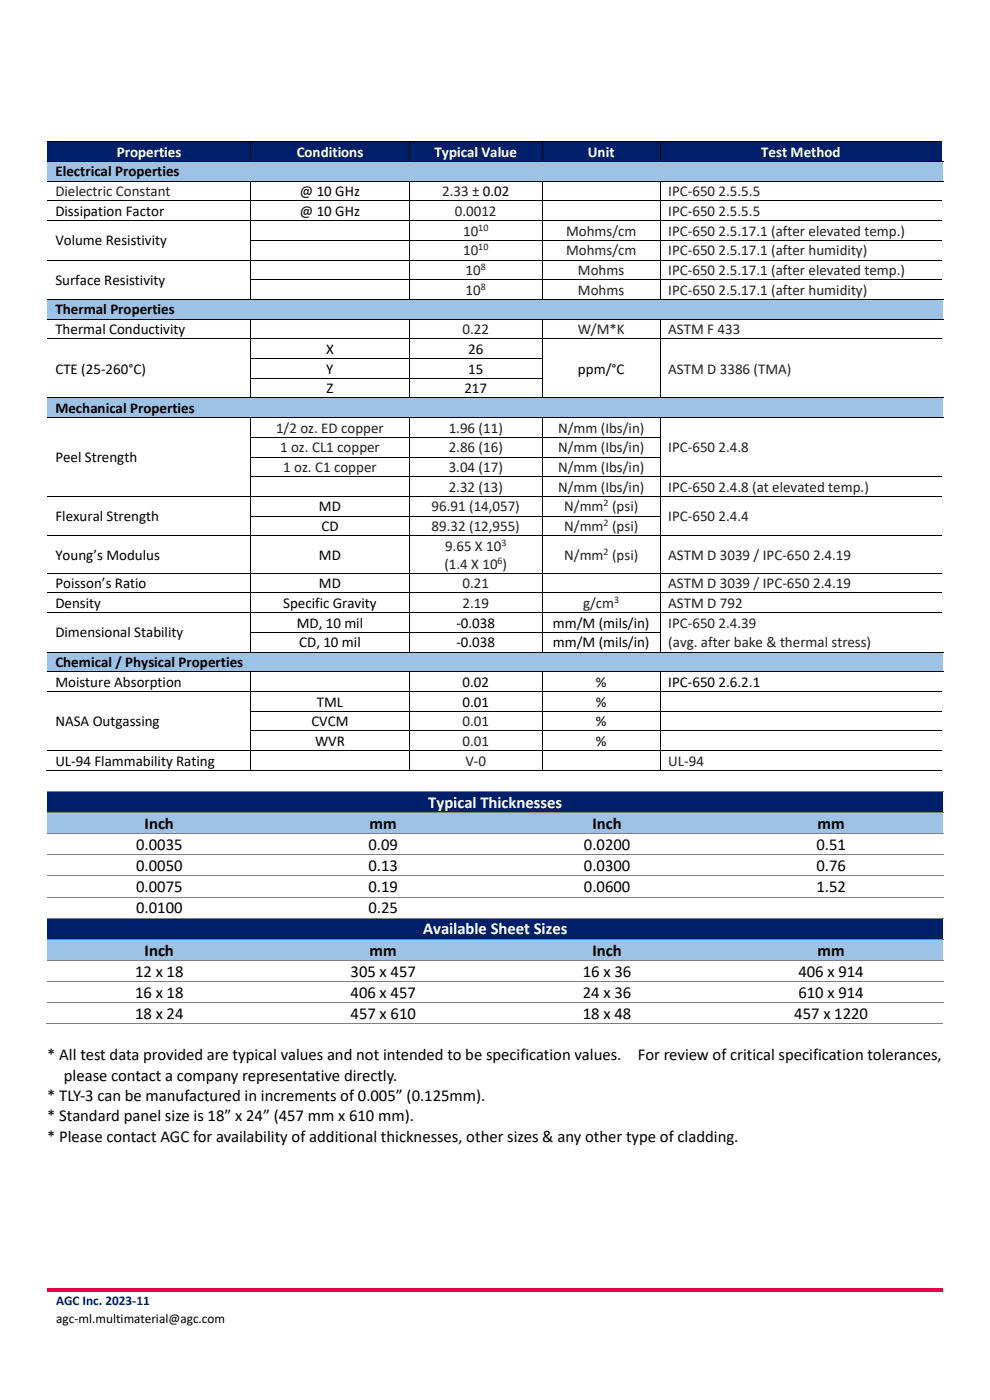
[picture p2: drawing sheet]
<svg xmlns="http://www.w3.org/2000/svg" width="210mm" height="297mm" viewBox="0 0 210 297" stroke-linecap="round" stroke-linejoin="round" font-family="sans-serif">
<defs><g id="words">
<g font-size="3.5" fill="#fff">
<text x="90.8" y="171.3">Typical Thicknesses</text>
<text x="89.7" y="198.2">Available Sheet Sizes</text>
</g>
<g font-size="3.5">
<text x="30.7" y="175.8">Inch</text>
<text x="78.4" y="175.8">mm</text>
<text x="125.7" y="175.8">Inch</text>
<text x="173.4" y="175.8">mm</text>
<text x="28.9" y="180.3">0.0035</text>
<text x="28.9" y="184.8">0.0050</text>
<text x="78.2" y="180.3">0.09</text>
<text x="78.2" y="184.8">0.13</text>
<text x="123.9" y="180.3">0.0200</text>
<text x="123.9" y="184.8">0.0300</text>
<text x="173.2" y="180.3">0.51</text>
<text x="173.2" y="184.8">0.76</text>
<text x="28.9" y="189.3">0.0075</text>
<text x="78.2" y="189.3">0.19</text>
<text x="123.9" y="189.3">0.0600</text>
<text x="173.2" y="189.3">1.52</text>
<text x="28.9" y="193.8">0.0100</text>
<text x="78.2" y="193.8">0.25</text>
<text x="30.7" y="202.7">Inch</text>
<text x="78.4" y="202.7">mm</text>
<text x="125.7" y="202.7">Inch</text>
<text x="173.4" y="202.7">mm</text>
<text x="28.6" y="207.2">12 x 18</text>
<text x="74.4" y="207.2">305 x 457</text>
<text x="123.6" y="207.2">16 x 36</text>
<text x="169.4" y="207.2">406 x 914</text>
<text x="28.6" y="211.7">16 x 18</text>
<text x="74.4" y="211.7">406 x 457</text>
<text x="123.6" y="211.7">24 x 36</text>
<text x="169.4" y="211.7">610 x 914</text>
<text x="28.6" y="216.2">18 x 24</text>
<text x="74.4" y="216.2">457 x 610</text>
<text x="123.6" y="216.2">18 x 48</text>
<text x="168.5" y="216.2">457 x 1220</text>
<text x="10" y="225">* All test data provided are typical values and not intended to be specification values.</text>
<text x="135.3" y="225">For review of critical specification tolerances,</text>
<text x="10" y="233.6">* TLY-3 can be manufactured in increments of 0.005” (0.125mm).</text>
<text x="13.5" y="229.3">please contact a company representative directly.</text>
<text x="10" y="237.9">* Standard panel size is 18” x 24” (457 mm x 610 mm).</text>
<text x="10" y="242.2">* Please contact AGC for availability of additional thicknesses, other sizes &amp; any other type of cladding.</text>
</g>
<g font-size="3.2" fill="#fff">
<text x="24.8" y="33.3">Properties</text>
<text x="62.9" y="33.3">Conditions</text>
<text x="92.2" y="33.3">Typical Value</text>
<text x="124.7" y="33.3">Unit</text>
<text x="161.5" y="33.3">Test Method</text>
</g>
<g font-size="3.2">
<text x="11.7" y="37.4">Electrical Properties</text>
<text x="63.6" y="41.6">@ 10 GHz</text>
<text x="11.7" y="45.8">Dissipation Factor</text>
<text x="63.6" y="45.8">@ 10 GHz</text>
<text x="11.7" y="52.1">Volume Resistivity</text>
<text x="11.7" y="60.4">Surface Resistivity</text>
<text x="11.7" y="66.7">Thermal Properties</text>
<text x="11.7" y="70.9">Thermal Conductivity</text>
<text x="69.2" y="75.1">X</text>
<text x="99.3" y="75.1">26</text>
<text x="11.7" y="79.3">CTE (25-260°C)</text>
<text x="69.2" y="79.3">Y</text>
<text x="69.3" y="83.4">Z</text>
<text x="98.5" y="83.4">217</text>
<text x="99.3" y="79.3">15</text>
<text x="122.6" y="79.3">ppm/°C</text>
<text x="11.7" y="87.6">Mechanical Properties</text>
<text x="11.7" y="98.1">Peel Strength</text>
<text x="11.7" y="110.6">Flexural Strength</text>
<text x="67.7" y="108.5">MD</text>
<text x="68.2" y="112.7">CD</text>
<text x="11.7" y="118.8">Young’s Modulus</text>
<text x="67.7" y="118.8">MD</text>
<text x="11.7" y="124.8">Poisson’s Ratio</text>
<text x="67.7" y="124.8">MD</text>
<text x="11.7" y="129">Density</text>
<text x="60.1" y="129">Specific Gravity</text>
<text x="11.7" y="135.2">Dimensional Stability</text>
<text x="63" y="133.2">MD, 10 mil</text>
<text x="63.5" y="137.3">CD, 10 mil</text>
<text x="96.8" y="133.2">-0.038</text>
<text x="96.8" y="137.3">-0.038</text>
<text x="117.3" y="133.2">mm/M (mils/in)</text>
<text x="117.3" y="137.3">mm/M (mils/in)</text>
<text x="11.7" y="141.5">Chemical / Physical Properties</text>
<text x="11.7" y="145.7">Moisture Absorption</text>
<text x="67.2" y="149.9">TML</text>
<text x="98.1" y="145.7">0.02</text>
<text x="98.1" y="149.9">0.01</text>
<text x="126.4" y="145.7">%</text>
<text x="126.4" y="149.9">%</text>
<text x="141.8" y="145.7">IPC-650 2.6.2.1</text>
<text x="11.7" y="154.1">NASA Outgassing</text>
<text x="66" y="154.1">CVCM</text>
<text x="126.4" y="154.1">%</text>
<text x="66.8" y="158.3">WVR</text>
<text x="126.4" y="158.3">%</text>
<text x="11.7" y="162.4">UL-94 Flammability Rating</text>
</g>
<g font-size="3.2" fill="#231f20">
<text x="11.7" y="41.6">Dielectric Constant</text>
<text x="93.8" y="41.6">2.33 ± 0.02</text>
<text x="141.8" y="41.6">IPC-650 2.5.5.5</text>
<text x="96.5" y="45.8">0.0012</text>
<text x="141.8" y="45.8">IPC-650 2.5.5.5</text>
<text x="98.2" y="50">10</text>
<text x="120.1" y="50">Mohms/cm</text>
<text x="141.8" y="50">IPC-650 2.5.17.1 (after elevated temp.)</text>
<text x="98.2" y="54.2">10</text>
<text x="98.8" y="58.3">10</text>
<text x="120.1" y="54.2">Mohms/cm</text>
<text x="122.6" y="58.3">Mohms</text>
<text x="141.8" y="54.2">IPC-650 2.5.17.1 (after humidity)</text>
<text x="141.8" y="58.3">IPC-650 2.5.17.1 (after elevated temp.)</text>
<text x="98.8" y="62.5">10</text>
<text x="122.6" y="62.5">Mohms</text>
<text x="141.8" y="62.5">IPC-650 2.5.17.1 (after humidity)</text>
<text x="98.1" y="70.9">0.22</text>
<text x="122.5" y="70.9">W/M*K</text>
<text x="141.8" y="70.9">ASTM F 433</text>
<text x="141.8" y="79.3">ASTM D 3386 (TMA)</text>
<text x="58.6" y="91.8">1/2 oz. ED copper</text>
<text x="59.4" y="96">1 oz. CL1 copper</text>
<text x="95.2" y="91.8">1.96 (11)</text>
<text x="95.2" y="96">2.86 (16)</text>
<text x="118.4" y="91.8">N/mm (Ibs/in)</text>
<text x="118.4" y="96">N/mm (Ibs/in)</text>
<text x="141.8" y="96">IPC-650 2.4.8</text>
<text x="60.1" y="100.1">1 oz. C1 copper</text>
<text x="95.2" y="100.1">3.04 (17)</text>
<text x="118.4" y="100.1">N/mm (Ibs/in)</text>
<text x="95.2" y="104.3">2.32 (13)</text>
<text x="118.4" y="104.3">N/mm (Ibs/in)</text>
<text x="141.8" y="104.3">IPC-650 2.4.8 (at elevated temp.)</text>
<text x="91.6" y="108.5">96.91 (14,057)</text>
<text x="91.6" y="112.7">89.32 (12,955)</text>
<text x="119.7" y="108.5">N/mm (psi)</text>
<text x="119.7" y="112.7">N/mm (psi)</text>
<text x="141.8" y="110.6">IPC-650 2.4.4</text>
<text x="94.4" y="116.8">9.65 X 10</text>
<text x="119.7" y="118.8">N/mm (psi)</text>
<text x="141.8" y="118.8">ASTM D 3039 / IPC-650 2.4.19</text>
<text x="94.3" y="120.7">(1.4 X 10 )</text>
<text x="98.1" y="124.8">0.21</text>
<text x="141.8" y="124.8">ASTM D 3039 / IPC-650 2.4.19</text>
<text x="98.1" y="129">2.19</text>
<text x="123.7" y="129">g/cm</text>
<text x="141.8" y="129">ASTM D 792</text>
<text x="141.8" y="133.3">IPC-650 2.4.39</text>
<text x="141.8" y="137.2">(avg. after bake &amp; thermal stress)</text>
<text x="98.1" y="154.1">0.01</text>
<text x="98.1" y="158.3">0.01</text>
<text x="98.7" y="162.4">V-0</text>
<text x="141.8" y="162.4">UL-94</text>
</g>
<text font-size="2.8" fill="#001f6b" x="11.9" y="276.8">AGC Inc. 2023-11</text>
<text font-size="2.8" x="11.9" y="280.8">agc-ml.multimaterial@agc.com</text>
<g font-size="2.1" fill="#231f20">
<text x="101.5" y="48.9">10</text>
<text x="101.5" y="53.1">10</text>
<text x="102" y="57.3">8</text>
<text x="102" y="61.5">8</text>
<text x="128.1" y="107.4">2</text>
<text x="128.1" y="111.6">2</text>
<text x="105.6" y="119.6">6</text>
<text x="106.4" y="115.7">3</text>
<text x="128.1" y="117.7">2</text>
<text x="130.3" y="127.9">3</text>
</g>
</g></defs>
<g fill="#001f6b">
<path d="M10 30.2h43.1v4h-43.1z" fill-rule="evenodd"/>
<path d="M11.7 30.2h39.8v3.9h-39.8z" fill-rule="evenodd"/>
<path d="M53.2 30.2h33.5v4h-33.5z" fill-rule="evenodd"/>
<path d="M55 30.2h30v3.9h-30z" fill-rule="evenodd"/>
<path d="M86.8 30.2h28.2v4h-28.2z" fill-rule="evenodd"/>
<path d="M88.5 30.2h24.8v3.9h-24.8z" fill-rule="evenodd"/>
<path d="M115.1 30.2h24.8v4h-24.8z" fill-rule="evenodd"/>
<path d="M116.8 30.2h21.5v3.9h-21.5z" fill-rule="evenodd"/>
<path d="M140 30.2h59.8v4h-59.8z" fill-rule="evenodd"/>
<path d="M141.8 30.2h56.2v3.9h-56.2z" fill-rule="evenodd"/>
</g>
<path d="M10 30.1h43.2M53.2 30.2v4M53.3 30.1h33.4M86.8 30.2v4M86.9 30.1h28.1M115.1 30.2v4M115.2 30.1h24.7M140 30.2v4M140.1 30.1h59.7" fill="none" stroke="#000" stroke-width=".21"/>
<g fill="#000">
<path d="M53.2 30h.1v.2h-.1z" fill-rule="evenodd"/>
<path d="M86.7 30h.2v.2h-.2z" fill-rule="evenodd"/>
<path d="M115 30h.2v.2h-.2z" fill-rule="evenodd"/>
<path d="M139.9 30h.2v.2h-.2z" fill-rule="evenodd"/>
</g>
<g fill="#9cc2e5">
<path d="M10 34.4h190v4h-190z" fill-rule="evenodd"/>
<path d="M11.7 34.4h186.6v3.9h-186.6z" fill-rule="evenodd"/>
</g>
<g fill="none" stroke="#000" stroke-width=".21">
<path d="M10 34.2h43.2M10 38.4h43.2M53.2 38.5v4M53.3 34.2h33.4M53.3 38.4h33.4M86.8 38.5v4M86.9 34.2h28.1M86.9 38.4h28.1M115.1 38.5v4M115.2 34.2h24.7M115.2 38.4h24.7M140 38.5v4"/>
<path d="M140.1 34.2h59.7M140.1 38.4h59.7M10 42.6h43.2M10 46.8h43.2M10 55.2h43.2M53.2 42.7v4M53.2 46.9v4M53.2 51.1v4M53.2 55.3v4M53.2 59.4v4M53.3 42.6h33.4M53.3 46.8h33.4"/>
<path d="M53.3 51h33.4M53.3 55.2h33.4M53.3 59.3h33.4M86.8 42.7v4M86.8 46.9v4M86.8 51.1v4M86.8 55.3v4M86.8 59.4v4M86.9 42.6h28.1M86.9 46.8h28.1M86.9 51h28.1M86.9 55.2h28.1"/>
<path d="M86.9 59.3h28.1M115.1 42.7v4M115.1 46.9v4M115.1 51.1v4M115.1 55.3v4M115.1 59.4v4M115.2 42.6h24.7M115.2 46.8h24.7M115.2 51h24.7M115.2 55.2h24.7M115.2 59.3h24.7M140 42.7v4"/>
<path d="M140 46.9v4M140 51.1v4M140 55.3v4M140 59.4v4M140.1 42.6h59.7M140.1 46.8h59.7M140.1 51h59.7M140.1 55.2h59.7M140.1 59.3h59.7"/>
</g>
<g fill="#000">
<path d="M53.2 34.2h.1v.1h-.1z" fill-rule="evenodd"/>
<path d="M53.2 38.4h.1v.1h-.1z" fill-rule="evenodd"/>
<path d="M86.7 34.2h.2v.1h-.2z" fill-rule="evenodd"/>
<path d="M86.7 38.4h.2v.1h-.2z" fill-rule="evenodd"/>
<path d="M115 34.2h.2v.1h-.2z" fill-rule="evenodd"/>
<path d="M115 38.4h.2v.1h-.2z" fill-rule="evenodd"/>
<path d="M139.9 34.2h.2v.1h-.2z" fill-rule="evenodd"/>
<path d="M139.9 38.4h.2v.1h-.2z" fill-rule="evenodd"/>
<path d="M199.8 34.2h.1v.1h-.1z" fill-rule="evenodd"/>
<path d="M199.8 38.4h.1v.1h-.1z" fill-rule="evenodd"/>
<path d="M199.9 34.2l.1 .1z" fill-rule="evenodd"/>
<path d="M199.9 38.4l.1 .1z" fill-rule="evenodd"/>
<path d="M200 34.2h.2v.1h-.2z" fill-rule="evenodd"/>
<path d="M200 38.4h.2v.1h-.2z" fill-rule="evenodd"/>
<path d="M53.2 42.5h.1v.2h-.1z" fill-rule="evenodd"/>
<path d="M53.2 46.7h.1v.2h-.1z" fill-rule="evenodd"/>
<path d="M53.2 50.9h.1v.2h-.1z" fill-rule="evenodd"/>
<path d="M53.2 55.1h.1v.2h-.1z" fill-rule="evenodd"/>
<path d="M53.2 59.3h.1v.1h-.1z" fill-rule="evenodd"/>
<path d="M86.7 42.5h.2v.2h-.2z" fill-rule="evenodd"/>
<path d="M86.7 46.7h.2v.2h-.2z" fill-rule="evenodd"/>
<path d="M86.7 50.9h.2v.2h-.2z" fill-rule="evenodd"/>
<path d="M86.7 55.1h.2v.2h-.2z" fill-rule="evenodd"/>
<path d="M86.7 59.3h.2v.1h-.2z" fill-rule="evenodd"/>
<path d="M115 42.5h.2v.2h-.2z" fill-rule="evenodd"/>
<path d="M115 46.7h.2v.2h-.2z" fill-rule="evenodd"/>
<path d="M115 50.9h.2v.2h-.2z" fill-rule="evenodd"/>
<path d="M115 55.1h.2v.2h-.2z" fill-rule="evenodd"/>
<path d="M115 59.3h.2v.1h-.2z" fill-rule="evenodd"/>
<path d="M139.9 42.5h.2v.2h-.2z" fill-rule="evenodd"/>
<path d="M139.9 46.7h.2v.2h-.2z" fill-rule="evenodd"/>
<path d="M139.9 50.9h.2v.2h-.2z" fill-rule="evenodd"/>
<path d="M139.9 55.1h.2v.2h-.2z" fill-rule="evenodd"/>
<path d="M139.9 59.3h.2v.1h-.2z" fill-rule="evenodd"/>
</g>
<g fill="#9cc2e5">
<path d="M10 63.6h190v4h-190z" fill-rule="evenodd"/>
<path d="M11.7 63.7h186.6v3.8h-186.6z" fill-rule="evenodd"/>
</g>
<path d="M10 63.5h43.2M53.3 63.5h33.4M86.9 63.5h28.1M115.2 63.5h24.7M140.1 63.5h59.7" fill="none" stroke="#000" stroke-width=".21"/>
<g fill="#000">
<path d="M53.2 63.4h.1v.2h-.1z" fill-rule="evenodd"/>
<path d="M86.7 63.4h.2v.2h-.2z" fill-rule="evenodd"/>
<path d="M115 63.4h.2v.2h-.2z" fill-rule="evenodd"/>
<path d="M139.9 63.4h.2v.2h-.2z" fill-rule="evenodd"/>
<path d="M199.8 63.4h.1v.2h-.1z" fill-rule="evenodd"/>
<path d="M199.9 63.4l.1 .2z" fill-rule="evenodd"/>
<path d="M200 63.4h.2v.2h-.2z" fill-rule="evenodd"/>
</g>
<g fill="#fff">
<path d="M10 67.8h43.1v4h-43.1z" fill-rule="evenodd"/>
<path d="M11.7 67.9h39.8v3.8h-39.8z" fill-rule="evenodd"/>
<path d="M53.2 67.8h33.5v4h-33.5z" fill-rule="evenodd"/>
<path d="M55 67.9h30v3.8h-30z" fill-rule="evenodd"/>
<path d="M86.8 67.8h28.2v4h-28.2z" fill-rule="evenodd"/>
<path d="M88.5 67.9h24.8v3.8h-24.8z" fill-rule="evenodd"/>
</g>
<path d="M10 67.7h43.2M53.2 67.8v4M53.3 67.7h33.4M86.8 67.8v4M86.9 67.7h28.1M115.1 67.8v4M115.2 67.7h24.7M140 67.8v4M140.1 67.7h59.7" fill="none" stroke="#000" stroke-width=".21"/>
<g fill="#000">
<path d="M53.2 67.6h.1v.2h-.1z" fill-rule="evenodd"/>
<path d="M86.7 67.6h.2v.2h-.2z" fill-rule="evenodd"/>
<path d="M115 67.6h.2v.2h-.2z" fill-rule="evenodd"/>
<path d="M139.9 67.6h.2v.2h-.2z" fill-rule="evenodd"/>
<path d="M199.8 67.6h.1v.2h-.1z" fill-rule="evenodd"/>
<path d="M199.9 67.6l.1 .2z" fill-rule="evenodd"/>
<path d="M200 67.6h.2v.2h-.2z" fill-rule="evenodd"/>
</g>
<g fill="#fff">
<path d="M10 72h43.1v12.3h-43.1z" fill-rule="evenodd"/>
<path d="M11.7 76.2h39.8v3.9h-39.8z" fill-rule="evenodd"/>
<path d="M53.2 72h33.5v4h-33.5z" fill-rule="evenodd"/>
<path d="M55 72h30v3.9h-30z" fill-rule="evenodd"/>
<path d="M86.8 72h28.2v4h-28.2z" fill-rule="evenodd"/>
<path d="M88.5 72h24.8v3.9h-24.8z" fill-rule="evenodd"/>
</g>
<path d="M10 71.9h43.2M53.2 72v4M53.3 71.9h33.4M86.8 72v4M86.9 71.9h28.1M115.1 72v4M115.2 71.9h24.7M140 72v4M140.1 71.9h59.7" fill="none" stroke="#000" stroke-width=".21"/>
<g fill="#000">
<path d="M53.2 71.8h.1v.2h-.1z" fill-rule="evenodd"/>
<path d="M86.7 71.8h.2v.2h-.2z" fill-rule="evenodd"/>
<path d="M115 71.8h.2v.2h-.2z" fill-rule="evenodd"/>
<path d="M139.9 71.8h.2v.2h-.2z" fill-rule="evenodd"/>
</g>
<g fill="#fff">
<path d="M53.2 76.2h33.5v4h-33.5z" fill-rule="evenodd"/>
<path d="M55 76.2h30v3.9h-30z" fill-rule="evenodd"/>
<path d="M86.8 76.2h28.2v4h-28.2z" fill-rule="evenodd"/>
<path d="M88.5 76.2h24.8v3.9h-24.8z" fill-rule="evenodd"/>
</g>
<g fill="#000">
<path d="M53.2 76h.1v.1h-.1z" fill-rule="evenodd"/>
<path d="M86.7 76h.2v.1h-.2z" fill-rule="evenodd"/>
<path d="M115 76h.2v.1h-.2z" fill-rule="evenodd"/>
<path d="M139.9 76h.2v.1h-.2z" fill-rule="evenodd"/>
</g>
<path d="M53.2 76.1v4.1M53.3 76.1h33.4M86.8 76.1v4.1M86.9 76.1h28.1M115.1 76.1v4.1M140 76.1v4.1" fill="none" stroke="#000" stroke-width=".21"/>
<g fill="#fff">
<path d="M53.2 80.3h33.5v4h-33.5z" fill-rule="evenodd"/>
<path d="M55 80.4h30v3.9h-30z" fill-rule="evenodd"/>
<path d="M86.8 80.3h28.2v4h-28.2z" fill-rule="evenodd"/>
<path d="M88.5 80.4h24.8v3.9h-24.8z" fill-rule="evenodd"/>
</g>
<g fill="#000">
<path d="M53.2 80.2h.1v.1h-.1z" fill-rule="evenodd"/>
<path d="M86.7 80.2h.2v.1h-.2z" fill-rule="evenodd"/>
<path d="M115 80.2h.2v.1h-.2z" fill-rule="evenodd"/>
<path d="M139.9 80.2h.2v.1h-.2z" fill-rule="evenodd"/>
</g>
<path d="M53.2 80.3v4M53.3 80.2h33.4M86.8 80.3v4M86.9 80.2h28.1M115.1 80.3v4M140 80.3v4" fill="none" stroke="#000" stroke-width=".21"/>
<g fill="#9cc2e5">
<path d="M10 84.5h190v4h-190z" fill-rule="evenodd"/>
<path d="M11.7 84.6h186.6v3.9h-186.6z" fill-rule="evenodd"/>
</g>
<g fill="none" stroke="#000" stroke-width=".21">
<path d="M10 84.4h43.2M10 88.6h43.2M53.2 88.7v4M53.2 92.9v4M53.2 97.1v4M53.3 84.4h33.4M53.3 88.6h33.4M53.3 92.8h33.4M53.3 97h33.4M86.8 88.7v4M86.8 92.9v4M86.8 97.1v4"/>
<path d="M86.9 84.4h28.1M86.9 88.6h28.1M86.9 92.8h28.1M86.9 97h28.1M115.1 88.7v4M115.1 92.9v4M115.1 97.1v4M115.2 84.4h24.7M115.2 88.6h24.7M115.2 92.8h24.7M115.2 97h24.7M140 88.7v4"/>
<path d="M140 92.9v4M140 97.1v4M140.1 84.4h59.7M140.1 88.6h59.7M10 105.3h43.2M10 113.7h43.2M53.2 101.2v4M53.2 105.4v4M53.2 109.6v4M53.2 113.8v7.7M53.3 101.1h33.4M53.3 105.3h33.4"/>
<path d="M53.3 109.5h33.4M53.3 113.7h33.4M86.8 101.2v4M86.8 105.4v4M86.8 109.6v4M86.8 113.8v7.7M86.9 101.1h28.1M86.9 105.3h28.1M86.9 109.5h28.1M86.9 113.7h28.1M115.1 101.2v4M115.1 105.4v4"/>
<path d="M115.1 109.6v4M115.1 113.8v7.7M115.2 101.1h24.7M115.2 105.3h24.7M115.2 109.5h24.7M115.2 113.7h24.7M140 101.2v4M140 105.4v4M140 109.6v4M140 113.8v7.7M140.1 101.1h59.7M140.1 105.3h59.7"/>
<path d="M140.1 113.7h59.7M10 121.6h43.2M10 125.8h43.2M10 130h43.2M53.2 121.7v4M53.2 125.9v4M53.2 130.1v4M53.2 134.2v4M53.3 121.6h33.4M53.3 125.8h33.4M53.3 130h33.4M53.3 134.2h33.4"/>
<path d="M86.8 121.7v4M86.8 125.9v4M86.8 130.1v4M86.8 134.2v4M86.9 121.6h28.1M86.9 125.8h28.1M86.9 130h28.1M86.9 134.2h28.1M115.1 121.7v4M115.1 125.9v4M115.1 130.1v4M115.1 134.2v4"/>
<path d="M115.2 121.6h24.7M115.2 125.8h24.7M115.2 130h24.7M115.2 134.2h24.7M140 121.7v4M140 125.9v4M140 130.1v4M140 134.2v4M140.1 121.6h59.7M140.1 125.8h59.7M140.1 130h59.7"/>
</g>
<g fill="#000">
<path d="M53.2 84.3h.1v.2h-.1z" fill-rule="evenodd"/>
<path d="M53.2 88.5h.1v.2h-.1z" fill-rule="evenodd"/>
<path d="M53.2 92.7h.1v.2h-.1z" fill-rule="evenodd"/>
<path d="M53.2 96.9h.1v.2h-.1z" fill-rule="evenodd"/>
<path d="M86.7 84.3h.2v.2h-.2z" fill-rule="evenodd"/>
<path d="M86.7 88.5h.2v.2h-.2z" fill-rule="evenodd"/>
<path d="M86.7 92.7h.2v.2h-.2z" fill-rule="evenodd"/>
<path d="M86.7 96.9h.2v.2h-.2z" fill-rule="evenodd"/>
<path d="M115 84.3h.2v.2h-.2z" fill-rule="evenodd"/>
<path d="M115 88.5h.2v.2h-.2z" fill-rule="evenodd"/>
<path d="M115 92.7h.2v.2h-.2z" fill-rule="evenodd"/>
<path d="M115 96.9h.2v.2h-.2z" fill-rule="evenodd"/>
<path d="M139.9 84.3h.2v.2h-.2z" fill-rule="evenodd"/>
<path d="M139.9 88.5h.2v.2h-.2z" fill-rule="evenodd"/>
<path d="M139.9 92.7h.2v.2h-.2z" fill-rule="evenodd"/>
<path d="M139.9 96.9h.2v.2h-.2z" fill-rule="evenodd"/>
<path d="M199.8 84.3h.1v.2h-.1z" fill-rule="evenodd"/>
<path d="M199.8 88.5h.1v.2h-.1z" fill-rule="evenodd"/>
<path d="M199.9 84.3l.1 .2z" fill-rule="evenodd"/>
<path d="M199.9 88.5l.1 .2z" fill-rule="evenodd"/>
<path d="M200 84.3h.2v.2h-.2z" fill-rule="evenodd"/>
<path d="M200 88.5h.2v.2h-.2z" fill-rule="evenodd"/>
<path d="M53.2 101.1h.1v.1h-.1z" fill-rule="evenodd"/>
<path d="M53.2 105.2h.1v.2h-.1z" fill-rule="evenodd"/>
<path d="M53.2 109.4h.1v.2h-.1z" fill-rule="evenodd"/>
<path d="M53.2 113.6h.1v.2h-.1z" fill-rule="evenodd"/>
<path d="M86.7 101.1h.2v.1h-.2z" fill-rule="evenodd"/>
<path d="M86.7 105.2h.2v.2h-.2z" fill-rule="evenodd"/>
<path d="M86.7 109.4h.2v.2h-.2z" fill-rule="evenodd"/>
<path d="M86.7 113.6h.2v.2h-.2z" fill-rule="evenodd"/>
<path d="M115 101.1h.2v.1h-.2z" fill-rule="evenodd"/>
<path d="M115 105.2h.2v.2h-.2z" fill-rule="evenodd"/>
<path d="M115 109.4h.2v.2h-.2z" fill-rule="evenodd"/>
<path d="M115 113.6h.2v.2h-.2z" fill-rule="evenodd"/>
<path d="M139.9 101.1h.2v.1h-.2z" fill-rule="evenodd"/>
<path d="M139.9 105.2h.2v.2h-.2z" fill-rule="evenodd"/>
<path d="M139.9 109.4h.2v.2h-.2z" fill-rule="evenodd"/>
<path d="M139.9 113.6h.2v.2h-.2z" fill-rule="evenodd"/>
<path d="M53.2 121.5h.1v.2h-.1z" fill-rule="evenodd"/>
<path d="M53.2 125.7h.1v.2h-.1z" fill-rule="evenodd"/>
<path d="M53.2 129.9h.1v.2h-.1z" fill-rule="evenodd"/>
<path d="M53.2 134.1h.1v.1h-.1z" fill-rule="evenodd"/>
<path d="M86.7 121.5h.2v.2h-.2z" fill-rule="evenodd"/>
<path d="M86.7 125.7h.2v.2h-.2z" fill-rule="evenodd"/>
<path d="M86.7 129.9h.2v.2h-.2z" fill-rule="evenodd"/>
<path d="M86.7 134.1h.2v.1h-.2z" fill-rule="evenodd"/>
<path d="M115 121.5h.2v.2h-.2z" fill-rule="evenodd"/>
<path d="M115 125.7h.2v.2h-.2z" fill-rule="evenodd"/>
<path d="M115 129.9h.2v.2h-.2z" fill-rule="evenodd"/>
<path d="M115 134.1h.2v.1h-.2z" fill-rule="evenodd"/>
<path d="M139.9 121.5h.2v.2h-.2z" fill-rule="evenodd"/>
<path d="M139.9 125.7h.2v.2h-.2z" fill-rule="evenodd"/>
<path d="M139.9 129.9h.2v.2h-.2z" fill-rule="evenodd"/>
<path d="M139.9 134.1h.2v.1h-.2z" fill-rule="evenodd"/>
</g>
<g fill="#9cc2e5">
<path d="M10 138.4h190v4h-190z" fill-rule="evenodd"/>
<path d="M11.7 138.5h186.6v3.9h-186.6z" fill-rule="evenodd"/>
</g>
<g fill="none" stroke="#000" stroke-width=".21">
<path d="M10 138.3h43.2M53.3 138.3h33.4M86.9 138.3h28.1M115.2 138.3h24.7M140.1 138.3h59.7M10 142.5h43.2M10 146.7h43.2M10 159.3h43.2M53.2 142.6v4M53.2 146.8v4M53.2 151v4M53.2 155.1v4.1"/>
<path d="M53.2 159.3v4.1M53.3 142.5h33.4M53.3 146.7h33.4M53.3 150.9h33.4M53.3 155.1h33.4M53.3 159.3h33.4M86.8 142.6v4M86.8 146.8v4M86.8 151v4M86.8 155.1v4.1M86.8 159.3v4.1M86.9 142.5h28.1"/>
<path d="M86.9 146.7h28.1M86.9 150.9h28.1M86.9 155.1h28.1M86.9 159.3h28.1M115.1 142.6v4M115.1 146.8v4M115.1 151v4M115.1 155.1v4.1M115.1 159.3v4.1M115.2 142.5h24.7M115.2 146.7h24.7M115.2 150.9h24.7"/>
<path d="M115.2 155.1h24.7M115.2 159.3h24.7M140 142.6v4M140 146.8v4M140 151v4M140 155.1v4.1M140 159.3v4.1M140.1 142.5h59.7M140.1 146.7h59.7M140.1 150.9h59.7M140.1 155.1h59.7M140.1 159.3h59.7"/>
<path d="M9.8 163.4h43.4M53.3 163.4h33.4M86.9 163.4h28.1M115.2 163.4h24.7M140.1 163.4h59.7"/>
</g>
<g fill="#000">
<path d="M53.2 138.2h.1v.2h-.1z" fill-rule="evenodd"/>
<path d="M86.7 138.2h.2v.2h-.2z" fill-rule="evenodd"/>
<path d="M115 138.2h.2v.2h-.2z" fill-rule="evenodd"/>
<path d="M139.9 138.2h.2v.2h-.2z" fill-rule="evenodd"/>
<path d="M199.8 138.2h.1v.2h-.1z" fill-rule="evenodd"/>
<path d="M199.9 138.2l.1 .2z" fill-rule="evenodd"/>
<path d="M200 138.2h.2v.2h-.2z" fill-rule="evenodd"/>
<path d="M53.2 142.4h.1v.2h-.1z" fill-rule="evenodd"/>
<path d="M53.2 146.6h.1v.2h-.1z" fill-rule="evenodd"/>
<path d="M53.2 150.8h.1v.2h-.1z" fill-rule="evenodd"/>
<path d="M53.2 155h.1v.1h-.1z" fill-rule="evenodd"/>
<path d="M53.2 159.2h.1v.1h-.1z" fill-rule="evenodd"/>
<path d="M86.7 142.4h.2v.2h-.2z" fill-rule="evenodd"/>
<path d="M86.7 146.6h.2v.2h-.2z" fill-rule="evenodd"/>
<path d="M86.7 150.8h.2v.2h-.2z" fill-rule="evenodd"/>
<path d="M86.7 155h.2v.1h-.2z" fill-rule="evenodd"/>
<path d="M86.7 159.2h.2v.1h-.2z" fill-rule="evenodd"/>
<path d="M115 142.4h.2v.2h-.2z" fill-rule="evenodd"/>
<path d="M115 146.6h.2v.2h-.2z" fill-rule="evenodd"/>
<path d="M115 150.8h.2v.2h-.2z" fill-rule="evenodd"/>
<path d="M115 155h.2v.1h-.2z" fill-rule="evenodd"/>
<path d="M115 159.2h.2v.1h-.2z" fill-rule="evenodd"/>
<path d="M139.9 142.4h.2v.2h-.2z" fill-rule="evenodd"/>
<path d="M139.9 146.6h.2v.2h-.2z" fill-rule="evenodd"/>
<path d="M139.9 150.8h.2v.2h-.2z" fill-rule="evenodd"/>
<path d="M139.9 155h.2v.1h-.2z" fill-rule="evenodd"/>
<path d="M139.9 159.2h.2v.1h-.2z" fill-rule="evenodd"/>
<path d="M199.8 142.4h.1v.2h-.1z" fill-rule="evenodd"/>
<path d="M199.9 142.4l.1 .2z" fill-rule="evenodd"/>
<path d="M200 142.4h.2v.2h-.2z" fill-rule="evenodd"/>
<path d="M53.2 163.4h.1v.1h-.1z" fill-rule="evenodd"/>
<path d="M86.7 163.4h.2v.1h-.2z" fill-rule="evenodd"/>
<path d="M115 163.4h.2v.1h-.2z" fill-rule="evenodd"/>
<path d="M139.9 163.4h.2v.1h-.2z" fill-rule="evenodd"/>
</g>
<g fill="#001f6b">
<path d="M10 168h47.5v4.3h-47.5z" fill-rule="evenodd"/>
<path d="M11.9 168h43.7v4.3h-43.7z" fill-rule="evenodd"/>
<path d="M57.5 168h95.1v4.3h-95.1z" fill-rule="evenodd"/>
<path d="M59.4 168h91.3v4.3h-91.3z" fill-rule="evenodd"/>
<path d="M152.6 168h47.4v4.3h-47.4z" fill-rule="evenodd"/>
<path d="M154.5 168h43.6v4.3h-43.6z" fill-rule="evenodd"/>
</g>
<path d="M10 167.9h47.6" fill="none" stroke="#7f7f7f" stroke-width=".21"/>
<path d="M57.6 167.8h.1v.2h-.1z" fill-rule="evenodd" fill="#7f7f7f"/>
<path d="M57.7 167.9h94.9" fill="none" stroke="#7f7f7f" stroke-width=".21"/>
<path d="M152.6 167.8h.1v.2h-.1z" fill-rule="evenodd" fill="#7f7f7f"/>
<path d="M152.7 167.9h47.3" fill="none" stroke="#7f7f7f" stroke-width=".21"/>
<g fill="#9cc2e5">
<path d="M10 172.5h47.5v4.3h-47.5z" fill-rule="evenodd"/>
<path d="M11.9 172.5h43.7v4.3h-43.7z" fill-rule="evenodd"/>
<path d="M57.5 172.5h47.6v4.3h-47.6z" fill-rule="evenodd"/>
<path d="M59.4 172.5h43.8v4.3h-43.8z" fill-rule="evenodd"/>
<path d="M105.1 172.5h47.5v4.3h-47.5z" fill-rule="evenodd"/>
<path d="M106.9 172.5h43.8v4.3h-43.8z" fill-rule="evenodd"/>
<path d="M152.6 172.5h47.4v4.3h-47.4z" fill-rule="evenodd"/>
<path d="M154.5 172.5h43.6v4.3h-43.6z" fill-rule="evenodd"/>
</g>
<path d="M10 172.4h47.6" fill="none" stroke="#7f7f7f" stroke-width=".21"/>
<path d="M57.6 172.3h.1v.2h-.1z" fill-rule="evenodd" fill="#7f7f7f"/>
<path d="M57.7 172.4h47.4" fill="none" stroke="#7f7f7f" stroke-width=".21"/>
<path d="M105.1 172.3h.1v.2h-.1z" fill-rule="evenodd" fill="#7f7f7f"/>
<path d="M105.2 172.4h47.4" fill="none" stroke="#7f7f7f" stroke-width=".21"/>
<path d="M152.6 172.3h.1v.2h-.1z" fill-rule="evenodd" fill="#7f7f7f"/>
<path d="M10 176.9h47.6M152.7 172.4h47.3" fill="none" stroke="#7f7f7f" stroke-width=".21"/>
<path d="M57.6 176.8h.1v.2h-.1z" fill-rule="evenodd" fill="#7f7f7f"/>
<path d="M57.7 176.9h47.4" fill="none" stroke="#7f7f7f" stroke-width=".21"/>
<path d="M105.1 176.8h.1v.2h-.1z" fill-rule="evenodd" fill="#7f7f7f"/>
<path d="M105.2 176.9h47.4" fill="none" stroke="#7f7f7f" stroke-width=".21"/>
<path d="M152.6 176.8h.1v.2h-.1z" fill-rule="evenodd" fill="#7f7f7f"/>
<path d="M152.7 176.9h47.3M10 181.3h47.6" fill="none" stroke="#7f7f7f" stroke-width=".21"/>
<path d="M57.6 181.3h.1v.1h-.1z" fill-rule="evenodd" fill="#7f7f7f"/>
<path d="M57.7 181.3h47.4" fill="none" stroke="#7f7f7f" stroke-width=".21"/>
<path d="M105.1 181.3h.1v.1h-.1z" fill-rule="evenodd" fill="#7f7f7f"/>
<path d="M105.2 181.3h47.4" fill="none" stroke="#7f7f7f" stroke-width=".21"/>
<path d="M152.6 181.3h.1v.1h-.1z" fill-rule="evenodd" fill="#7f7f7f"/>
<path d="M10 185.8h47.6M152.7 181.3h47.3" fill="none" stroke="#7f7f7f" stroke-width=".21"/>
<path d="M57.6 185.8h.1v.1h-.1z" fill-rule="evenodd" fill="#7f7f7f"/>
<path d="M57.7 185.8h47.4" fill="none" stroke="#7f7f7f" stroke-width=".21"/>
<path d="M105.1 185.8h.1v.1h-.1z" fill-rule="evenodd" fill="#7f7f7f"/>
<path d="M105.2 185.8h47.4" fill="none" stroke="#7f7f7f" stroke-width=".21"/>
<path d="M152.6 185.8h.1v.1h-.1z" fill-rule="evenodd" fill="#7f7f7f"/>
<path d="M10 190.3h47.6M152.7 185.8h47.3" fill="none" stroke="#7f7f7f" stroke-width=".21"/>
<path d="M57.6 190.2h.1v.2h-.1z" fill-rule="evenodd" fill="#7f7f7f"/>
<path d="M57.7 190.3h47.4" fill="none" stroke="#7f7f7f" stroke-width=".21"/>
<path d="M105.1 190.2h.1v.2h-.1z" fill-rule="evenodd" fill="#7f7f7f"/>
<path d="M105.2 190.3h47.4" fill="none" stroke="#7f7f7f" stroke-width=".21"/>
<path d="M152.6 190.2h.1v.2h-.1z" fill-rule="evenodd" fill="#7f7f7f"/>
<path d="M152.7 190.3h47.3" fill="none" stroke="#7f7f7f" stroke-width=".21"/>
<g fill="#001f6b">
<path d="M10 194.9h47.5v4.3h-47.5z" fill-rule="evenodd"/>
<path d="M11.9 194.9h43.7v4.3h-43.7z" fill-rule="evenodd"/>
<path d="M57.5 194.9h95.1v4.3h-95.1z" fill-rule="evenodd"/>
<path d="M59.4 194.9h91.3v4.3h-91.3z" fill-rule="evenodd"/>
<path d="M152.6 194.9h47.4v4.3h-47.4z" fill-rule="evenodd"/>
<path d="M154.5 194.9h43.6v4.3h-43.6z" fill-rule="evenodd"/>
</g>
<path d="M10 194.8h47.6" fill="none" stroke="#7f7f7f" stroke-width=".21"/>
<path d="M57.6 194.7h.1v.2h-.1z" fill-rule="evenodd" fill="#7f7f7f"/>
<path d="M57.7 194.8h47.4" fill="none" stroke="#7f7f7f" stroke-width=".21"/>
<path d="M105.1 194.7h.1v.2h-.1z" fill-rule="evenodd" fill="#7f7f7f"/>
<path d="M105.2 194.8h47.4" fill="none" stroke="#7f7f7f" stroke-width=".21"/>
<path d="M152.6 194.7h.1v.2h-.1z" fill-rule="evenodd" fill="#7f7f7f"/>
<path d="M152.7 194.8h47.3" fill="none" stroke="#7f7f7f" stroke-width=".21"/>
<g fill="#9cc2e5">
<path d="M10 199.4h47.5v4.3h-47.5z" fill-rule="evenodd"/>
<path d="M11.9 199.4h43.7v4.3h-43.7z" fill-rule="evenodd"/>
<path d="M57.5 199.4h47.6v4.3h-47.6z" fill-rule="evenodd"/>
<path d="M59.4 199.4h43.8v4.3h-43.8z" fill-rule="evenodd"/>
<path d="M105.1 199.4h47.5v4.3h-47.5z" fill-rule="evenodd"/>
<path d="M106.9 199.4h43.8v4.3h-43.8z" fill-rule="evenodd"/>
<path d="M152.6 199.4h47.4v4.3h-47.4z" fill-rule="evenodd"/>
<path d="M154.5 199.4h43.6v4.3h-43.6z" fill-rule="evenodd"/>
</g>
<path d="M10 199.3h47.6" fill="none" stroke="#7f7f7f" stroke-width=".21"/>
<path d="M57.6 199.2h.1v.2h-.1z" fill-rule="evenodd" fill="#7f7f7f"/>
<path d="M57.7 199.3h47.4" fill="none" stroke="#7f7f7f" stroke-width=".21"/>
<path d="M105.1 199.2h.1v.2h-.1z" fill-rule="evenodd" fill="#7f7f7f"/>
<path d="M105.2 199.3h47.4" fill="none" stroke="#7f7f7f" stroke-width=".21"/>
<path d="M152.6 199.2h.1v.2h-.1z" fill-rule="evenodd" fill="#7f7f7f"/>
<path d="M152.7 199.3h47.3M10 203.8h47.6" fill="none" stroke="#7f7f7f" stroke-width=".21"/>
<path d="M57.6 203.7h.1v.1h-.1z" fill-rule="evenodd" fill="#7f7f7f"/>
<path d="M57.7 203.8h47.4" fill="none" stroke="#7f7f7f" stroke-width=".21"/>
<path d="M105.1 203.7h.1v.1h-.1z" fill-rule="evenodd" fill="#7f7f7f"/>
<path d="M105.2 203.8h47.4" fill="none" stroke="#7f7f7f" stroke-width=".21"/>
<path d="M152.6 203.7h.1v.1h-.1z" fill-rule="evenodd" fill="#7f7f7f"/>
<path d="M10 208.3h47.6M152.7 203.8h47.3" fill="none" stroke="#7f7f7f" stroke-width=".21"/>
<path d="M57.6 208.2h.1v.1h-.1z" fill-rule="evenodd" fill="#7f7f7f"/>
<path d="M57.7 208.3h47.4" fill="none" stroke="#7f7f7f" stroke-width=".21"/>
<path d="M105.1 208.2h.1v.1h-.1z" fill-rule="evenodd" fill="#7f7f7f"/>
<path d="M105.2 208.3h47.4" fill="none" stroke="#7f7f7f" stroke-width=".21"/>
<path d="M152.6 208.2h.1v.1h-.1z" fill-rule="evenodd" fill="#7f7f7f"/>
<path d="M10 212.7h47.6M152.7 208.3h47.3" fill="none" stroke="#7f7f7f" stroke-width=".21"/>
<path d="M57.6 212.7h.1v.1h-.1z" fill-rule="evenodd" fill="#7f7f7f"/>
<path d="M57.7 212.7h47.4" fill="none" stroke="#7f7f7f" stroke-width=".21"/>
<path d="M105.1 212.7h.1v.1h-.1z" fill-rule="evenodd" fill="#7f7f7f"/>
<path d="M105.2 212.7h47.4" fill="none" stroke="#7f7f7f" stroke-width=".21"/>
<path d="M152.6 212.7h.1v.1h-.1z" fill-rule="evenodd" fill="#7f7f7f"/>
<path d="M9.8 217.2h47.8M152.7 212.7h47.3" fill="none" stroke="#7f7f7f" stroke-width=".21"/>
<path d="M57.3 217.1h.2v.2h-.2z" fill-rule="evenodd" fill="#7f7f7f"/>
<path d="M57.5 217.2h47.6" fill="none" stroke="#7f7f7f" stroke-width=".21"/>
<path d="M104.8 217.1h.2v.2h-.2z" fill-rule="evenodd" fill="#7f7f7f"/>
<path d="M105 217.2h47.6" fill="none" stroke="#7f7f7f" stroke-width=".21"/>
<path d="M152.3 217.1h.2v.2h-.2z" fill-rule="evenodd" fill="#7f7f7f"/>
<path d="M152.5 217.2h47.5" fill="none" stroke="#7f7f7f" stroke-width=".21"/>
<g fill="#e40046">
<path d="M10 273.3h95v.8h-95z" fill-rule="evenodd"/>
<path d="M105 273.3h.8v.8h-.8z" fill-rule="evenodd"/>
<path d="M105.8 273.3h94.2v.8h-94.2z" fill-rule="evenodd"/>
</g>
<use href="#words"/>
</svg>
